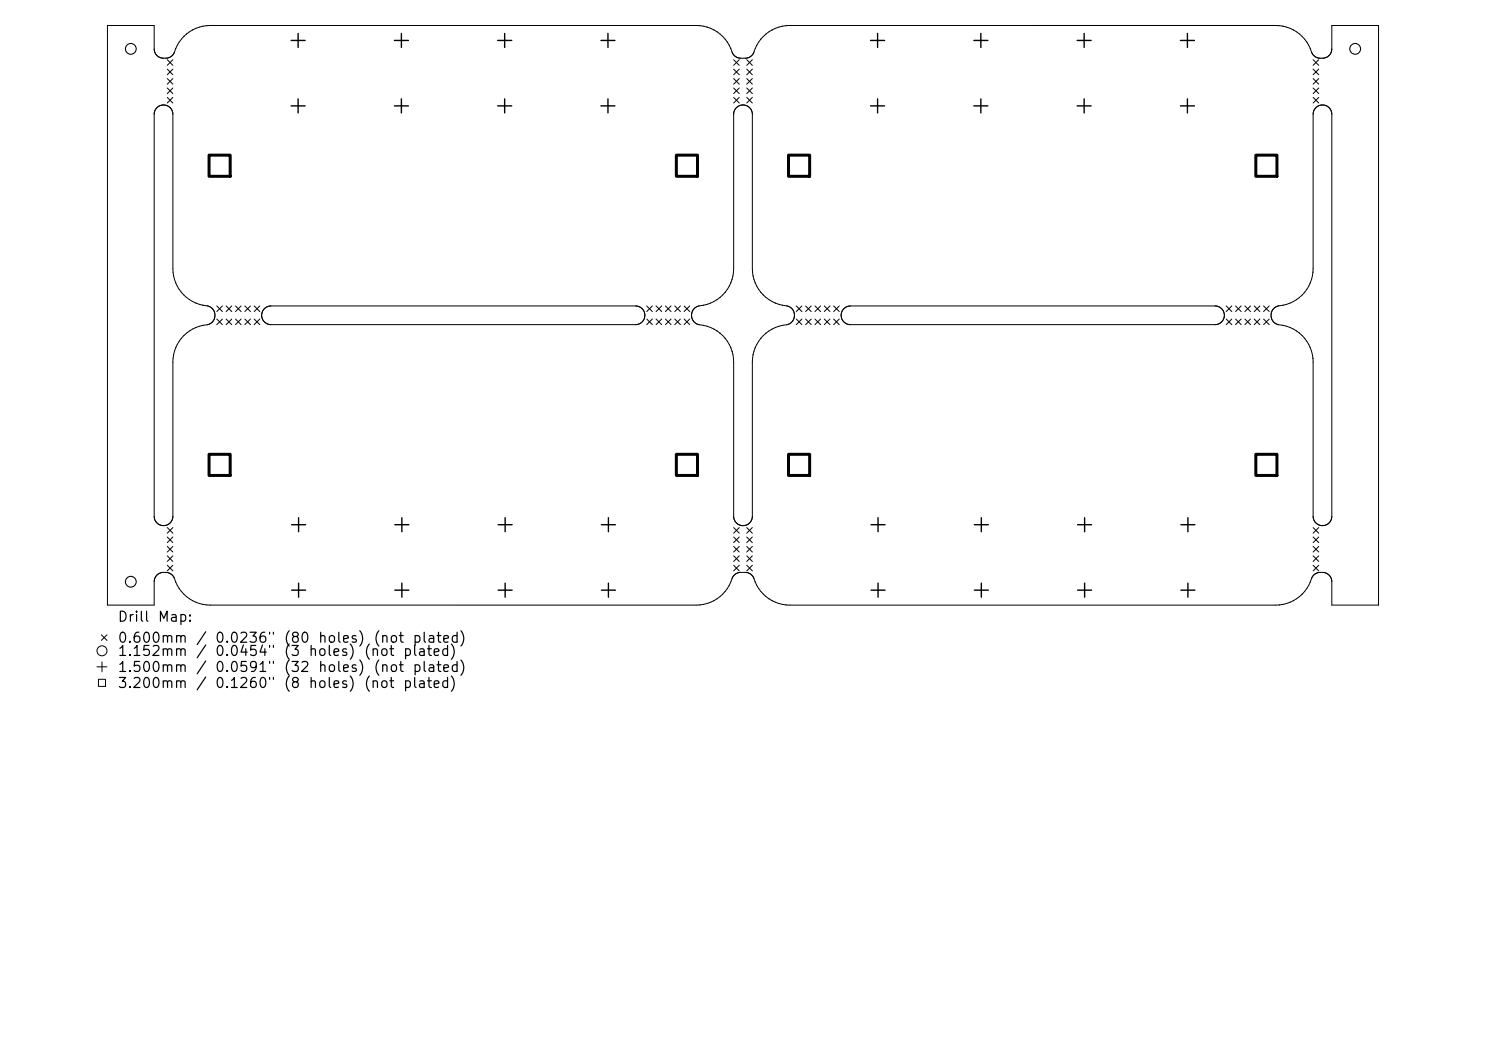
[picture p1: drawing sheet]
<svg xmlns="http://www.w3.org/2000/svg" width="297mm" height="210mm" viewBox="0 0 297 210" stroke-linecap="round" stroke-linejoin="round" font-family="sans-serif">
<defs><g id="words">
<g font-size="2">
<text x="23.4" y="124.7">Drill</text>
<text x="31.4" y="124.7">Map:</text>
<text x="23.4" y="128.9">0.600mm</text>
<text x="23.4" y="131.6">1.152mm</text>
<text x="39" y="128.9">/</text>
<text x="39" y="131.6">/</text>
<text x="42.8" y="128.9">0.0236&quot;</text>
<text x="42.8" y="131.6">0.0454&quot;</text>
<text x="56.6" y="128.9">(80</text>
<text x="56.6" y="131.6">(3</text>
<text x="61.5" y="131.6">holes)</text>
<text x="63.4" y="128.9">holes)</text>
<text x="72.6" y="131.6">(not</text>
<text x="74.5" y="128.9">(not</text>
<text x="80.4" y="131.6">plated)</text>
<text x="82.3" y="128.9">plated)</text>
<text x="23.4" y="134.8">1.500mm</text>
<text x="23.4" y="138">3.200mm</text>
<text x="39" y="134.8">/</text>
<text x="39" y="138">/</text>
<text x="42.8" y="134.8">0.0591&quot;</text>
<text x="42.8" y="138">0.1260&quot;</text>
<text x="56.6" y="134.8">(32</text>
<text x="56.6" y="138">(8</text>
<text x="61.5" y="138">holes)</text>
<text x="63.4" y="134.8">holes)</text>
<text x="72.6" y="138">(not</text>
<text x="74.5" y="134.8">(not</text>
<text x="80.4" y="138">plated)</text>
<text x="82.3" y="134.8">plated)</text>
</g>
</g></defs>
<g fill="none" stroke="#000" stroke-width=".2">
<path d="M21.5 5.1v115.8h9.3v-4.8l.3-.9 .7-.6 .9-.2 1.1 .1 .8 .6a8 8 0 0 0 7.4 5.8h97.1a7.7 7.7 0 0 0 7.4-5.7l.7-.6 .9-.2 1.4 .1 .9 .6a8 8 0 0 0 6.7 5.8h97.9a7.7 7.7 0 0 0 7.3-5.7l.7-.6 .9-.2 1.1 .1 .9 .7 .3 .9v4.8h9.3v-115.8h-9.3v4.8l-.3 .9-.7 .6-.9 .2-1.1-.1-.8-.6a8 8 0 0 0-7.4-5.8h-97.1a7.5 7.5 0 0 0-6.6 3.9M21.5 5.1h.1M21.5 5.1h9.3v4.8l.3 .9 .6 .6 .9 .2 1.1-.1 .9-.6a11.8 11.8 0 0 1 2.7-4.1 7.5 7.5 0 0 1 4.7-1.7h97.1a7.7 7.7 0 0 1 7.4 5.7l.5 .5 .6 .3 2-.1 .9-.7 .7-1.7M33.4 13.8l1.2 1.1M33.4 15.7l1.2 1.1M33.4 17.6l1.2 1.1M33.4 19.5l1.2 1.1M33.4 11.9l1.2 1.2M34.6 13.8l-1.2 1.1M34.6 15.7l-1.2 1.1M34.6 17.6l-1.2 1.1M34.6 19.5l-1.2 1.1"/>
<path d="M34.6 11.9l-1.2 1.2M146.6 11.9l1.2 1.2M146.6 13.8l1.2 1.1M146.6 15.7l1.2 1.1M146.6 17.6l1.2 1.1M146.6 19.5l1.2 1.1M147.8 11.9l-1.2 1.2M147.8 13.8l-1.2 1.1M147.8 15.7l-1.2 1.1M147.8 17.6l-1.2 1.1M147.8 19.5l-1.2 1.1M149.2 13.8l1.2 1.1"/>
<path d="M149.2 15.7l1.2 1.1M149.2 17.6l1.2 1.1M149.2 19.5l1.2 1.1M149.3 11.9l1.1 1.2M150.4 13.8l-1.2 1.1M150.4 15.7l-1.2 1.1M150.4 17.6l-1.2 1.1M150.4 19.5l-1.2 1.1M150.4 11.9l-1.1 1.2M151.3 9l-.1 .1M262.4 11.9l1.2 1.2M262.5 13.8l1.1 1.1"/>
<path d="M262.5 15.7l1.1 1.1M262.5 17.6l1.1 1.1M262.5 19.5l1.1 1.1M263.6 11.9l-1.2 1.2M263.6 13.8l-1.1 1.1M263.6 15.7l-1.1 1.1M263.6 17.6l-1.1 1.1M263.6 19.5l-1.1 1.1M31.4 21.5l.9-.5 1 .1 .9 .6 .3 1 .1 30.9a7.7 7.7 0 0 0 7.3 7.7l.5 .3a1.93 1.93 0 0 1-1 3.3 7.5 7.5 0 0 0-6.8 7.5l-.1 30.9-.1 .7-.5 .5-.6 .4-.7 .1-.7-.1-.5-.4-.4-.6-.2-.7v-80.4l.2-.7zM147.2 21.5l.9-.5 1 .1 .9 .6 .4 1v30.9a7.7 7.7 0 0 0 7.3 7.7l.6 .4a1.93 1.93 0 0 1-1.1 3.2 7.5 7.5 0 0 0-6.8 7.5v30.9l-.2 .6-.4 .6-.6 .4-.7 .1-.6-.1-.7-.4-.4-.5-.2-.7v-30.9a7.7 7.7 0 0 0-7.3-7.6l-.5-.4a1.93 1.93 0 0 1 1-3.3 7.5 7.5 0 0 0 6.8-7.5v-30.8l.2-.7zM263 21.5l1-.5 1 .1 .9 .7 .3 1v80.4l-.2 .7-.3 .5-.6 .5-.7 .1-.7-.1-.6-.4-.5-.5-.1-.7v-30.9a7.7 7.7 0 0 0-7.4-7.6l-.5-.4a1.93 1.93 0 0 1 1-3.3 7.5 7.5 0 0 0 6.9-7.5v-30.8l.1-.7zM43.3 61.1l1.2 1.2"/>
<path d="M43.3 63.7l1.2 1.2M44.5 61.1l-1.2 1.2M44.5 63.7l-1.2 1.2M45.2 61.1l1.1 1.2M45.2 63.7l1.1 1.2M46.3 61.1l-1.1 1.2M46.3 63.7l-1.1 1.2M47.1 61.1l1.1 1.2M47.1 63.7l1.1 1.2M48.2 61.1l-1.1 1.2M48.2 63.7l-1.1 1.2M48.9 61.1l1.2 1.2"/>
<path d="M48.9 63.7l1.2 1.2M50.1 61.1l-1.2 1.2M50.1 63.7l-1.2 1.2M50.8 61.1l1.1 1.2M50.8 63.7l1.1 1.2M51.9 61.1l-1.1 1.2M51.9 63.7l-1.1 1.2M52.8 61.7l.7-.4 .7-.2h72.8l.7 .2 .6 .4 .4 .6 .2 .7-.1 .6-.4 .7-.6 .4-.7 .2h-72.9l-1.1-.3-.7-.9-.1-1.1zM129.3 61.1l1.1 1.2M129.3 63.7l1.1 1.2M130.4 61.1l-1.1 1.2M130.4 63.7l-1.1 1.2"/>
<path d="M131.1 61.1l1.1 1.2M131.1 63.7l1.1 1.2M132.2 61.1l-1.1 1.2M132.2 63.7l-1.1 1.2M133 61.1l1.1 1.2M133 63.7l1.1 1.2M134.1 61.1l-1.1 1.2M134.1 63.7l-1.1 1.2M134.9 61.1l1.1 1.2M134.9 63.7l1.1 1.2M136 61.1l-1.1 1.2M136 63.7l-1.1 1.2"/>
<path d="M136.7 61.1l1.2 1.2M136.7 63.7l1.2 1.2M137.9 61.1l-1.2 1.2M137.9 63.7l-1.2 1.2M159.1 61.1l1.2 1.2M159.1 63.7l1.2 1.2M160.3 61.1l-1.2 1.2M160.3 63.7l-1.2 1.2M161 61.1l1.1 1.2M161 63.7l1.1 1.2M162.1 61.1l-1.1 1.2M162.1 63.7l-1.1 1.2"/>
<path d="M162.9 61.1l1.1 1.2M162.9 63.7l1.1 1.2M164 61.1l-1.1 1.2M164 63.7l-1.1 1.2M164.8 61.1l1.1 1.2M164.8 63.7l1.1 1.2M165.9 61.1l-1.1 1.2M165.9 63.7l-1.1 1.2M166.6 61.1l1.1 1.2M166.6 63.7l1.1 1.2M167.7 61.1l-1.1 1.2M167.7 63.7l-1.1 1.2"/>
<path d="M168.7 61.7l.6-.4 .7-.2h72.8l.8 .2 .6 .4 .4 .6 .1 .7-.1 .6-.4 .7-.6 .4-.7 .2h-72.9l-1.1-.3-.6-.9-.1-1.1zM245.1 61.1l1.1 1.2M245.1 63.7l1.1 1.2M246.2 61.1l-1.1 1.2M246.2 63.7l-1.1 1.2M246.9 61.1l1.2 1.2M246.9 63.7l1.2 1.2M248.1 61.1l-1.2 1.2M248.1 63.7l-1.2 1.2M248.8 61.1l1.1 1.2M248.8 63.7l1.1 1.2M249.9 61.1l-1.1 1.2"/>
<path d="M249.9 63.7l-1.1 1.2M250.7 61.1l1.1 1.2M250.7 63.7l1.1 1.2M251.8 61.1l-1.1 1.2M251.8 63.7l-1.1 1.2M252.6 61.1l1.1 1.2M252.6 63.7l1.1 1.2M253.7 61.1l-1.1 1.2M253.7 63.7l-1.1 1.2M33.4 105.4l1.2 1.1M33.4 107.3l1.2 1.1M33.4 109.2l1.2 1.1"/>
<path d="M33.4 111.1l1.2 1.1M33.4 112.9l1.2 1.2M34.6 105.4l-1.2 1.1M34.6 107.3l-1.2 1.1M34.6 109.2l-1.2 1.1M34.6 111.1l-1.2 1.1M34.6 112.9l-1.2 1.2M146.6 112.9l1.2 1.2M146.6 105.4l1.2 1.1M146.6 107.3l1.2 1.1M146.6 109.2l1.2 1.1M146.6 111.1l1.2 1.1"/>
<path d="M147.8 112.9l-1.2 1.2M147.8 105.4l-1.2 1.1M147.8 107.3l-1.2 1.1M147.8 109.2l-1.2 1.1M147.8 111.1l-1.2 1.1M149.2 105.4l1.2 1.1M149.2 107.3l1.2 1.1M149.2 109.2l1.2 1.1M149.2 111.1l1.2 1.1M149.3 112.9l1.1 1.2M150.4 105.4l-1.2 1.1M150.4 107.3l-1.2 1.1"/>
<path d="M150.4 109.2l-1.2 1.1M150.4 111.1l-1.2 1.1M150.4 112.9l-1.1 1.2M262.4 112.9l1.2 1.2M262.5 105.4l1.1 1.1M262.5 107.3l1.1 1.1M262.5 109.2l1.1 1.1M262.5 111.1l1.1 1.1M263.6 112.9l-1.2 1.2M263.6 105.4l-1.1 1.1M263.6 107.3l-1.1 1.1M263.6 109.2l-1.1 1.1"/>
<path d="M263.6 111.1l-1.1 1.1M19.4 133.2h2M19.7 135.7h1.4v1.5h-1.4zM20.3 126.8l1.1 1.2M20.4 132.2v2M21.4 126.8l-1.1 1.2"/>
<circle cx="20.4" cy="130" r="1"/>
</g>
<g fill="none" stroke="#000" stroke-width=".22">
<circle cx="26.1" cy="9.8" r="1.08"/>
<circle cx="270.9" cy="9.8" r="1.08"/>
<circle cx="26.1" cy="116.2" r="1.08"/>
</g>
<g fill="none" stroke="#000" stroke-width=".28">
<path d="M58.2 8.1h2.8M59.6 6.7v2.8M59.6 19.8v2.8M78.8 8.1h2.8M80.2 6.7v2.8M80.2 19.8v2.8M99.5 8.1h2.8M100.9 6.7v2.8M100.9 19.8v2.8M120.1 8.1h2.8M121.5 6.7v2.8M121.5 19.8v2.8"/>
<path d="M174 8.1h2.8M175.4 6.7v2.8M175.4 19.8v2.8M194.6 8.1h2.8M196 6.7v2.8M196 19.8v2.8M215.3 8.1h2.8M216.7 6.7v2.8M216.7 19.8v2.8M235.9 8.1h2.8M237.3 6.7v2.8M237.3 19.8v2.8"/>
<path d="M58.2 21.2h2.8M78.8 21.2h2.8M99.5 21.2h2.8M120.1 21.2h2.8M174 21.2h2.8M194.6 21.2h2.8M215.3 21.2h2.8M235.9 21.2h2.8M58.3 104.8h2.8M58.3 117.9h2.8M59.7 103.4v2.8M59.7 116.5v2.8"/>
<path d="M78.9 104.8h2.8M78.9 117.9h2.8M80.3 103.4v2.8M80.3 116.5v2.8M99.6 104.8h2.8M99.6 117.9h2.8M101 103.4v2.8M101 116.5v2.8M120.2 104.8h2.8M120.2 117.9h2.8M121.6 103.4v2.8M121.6 116.5v2.8"/>
<path d="M174.1 104.8h2.8M174.1 117.9h2.8M175.5 103.4v2.8M175.5 116.5v2.8M194.7 104.8h2.8M194.7 117.9h2.8M196.1 103.4v2.8M196.1 116.5v2.8M215.4 104.8h2.8M215.4 117.9h2.8M216.8 103.4v2.8M216.8 116.5v2.8"/>
<path d="M236 104.8h2.8M236 117.9h2.8M237.4 103.4v2.8M237.4 116.5v2.8"/>
</g>
<path d="M41.8 31h4.2v4.2h-4.2zM135.2 31h4.2v4.2h-4.2zM157.6 31h4.2v4.2h-4.2zM251 31h4.2v4.2h-4.2zM41.8 90.8h4.2v4.2h-4.2zM135.2 90.8h4.2v4.2h-4.2zM157.6 90.8h4.2v4.2h-4.2zM251 90.8h4.2v4.2h-4.2z" fill="none" stroke="#000" stroke-width=".6"/>
<use href="#words"/>
</svg>
